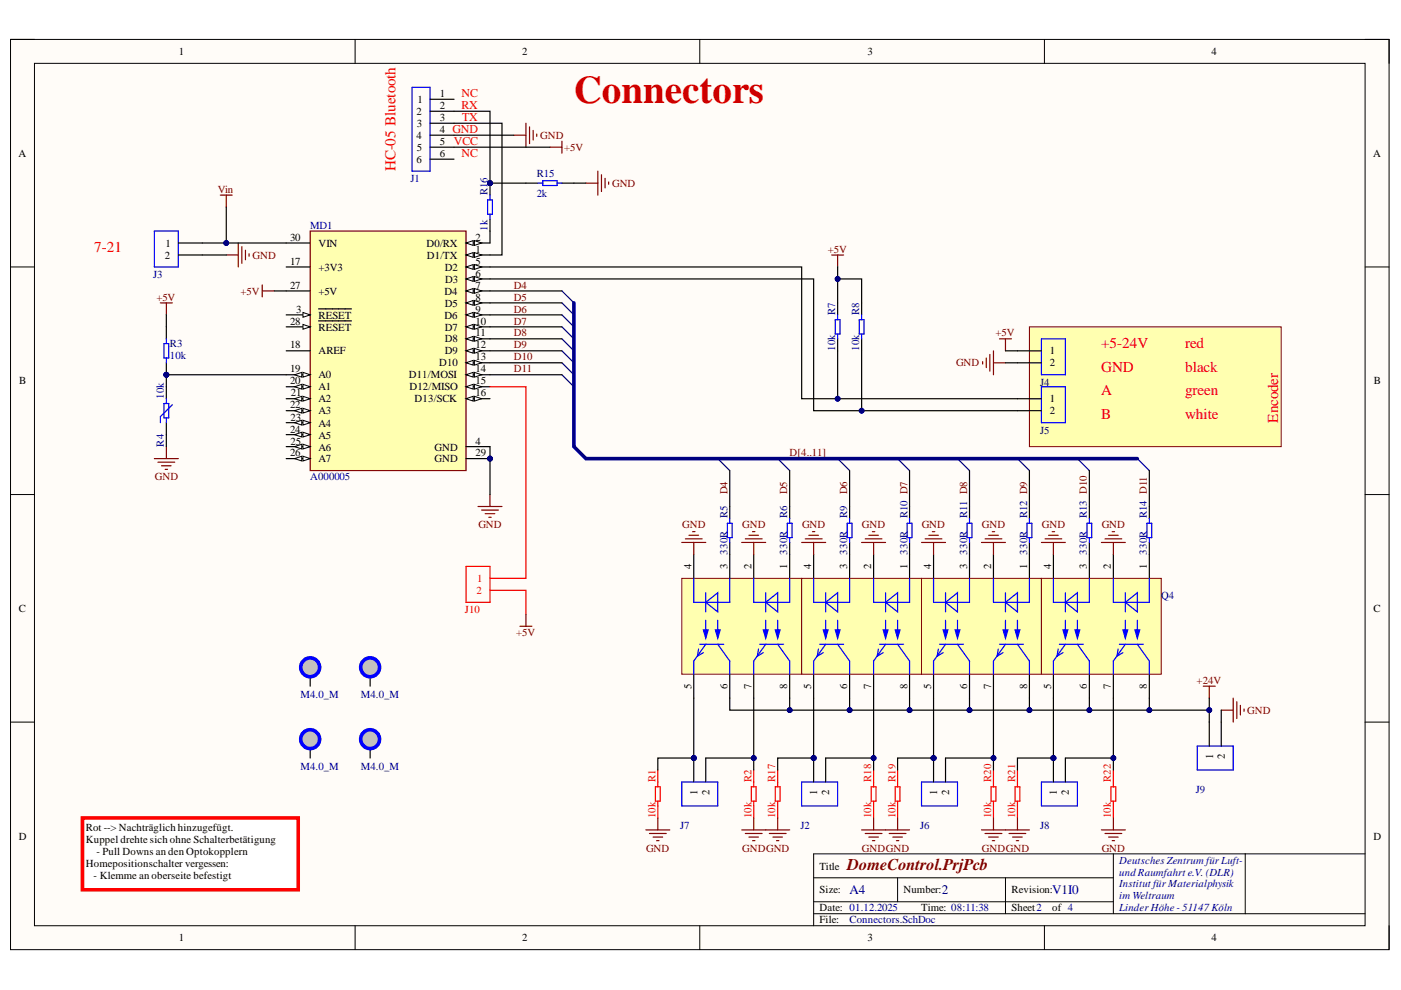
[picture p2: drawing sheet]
<svg xmlns="http://www.w3.org/2000/svg" width="297mm" height="210mm" viewBox="0 0 297 210" stroke-linecap="round" stroke-linejoin="round" font-family="sans-serif">
<defs><g id="words">
<text font-size="8.3" fill="#c00" x="121.7" y="21.8">Connectors</text>
<text font-size="3.5" fill="#800000" x="179.6" y="184.4">DomeControl.PrjPcb</text>
<g font-size="3.2" fill="#f00">
<text x="83.8" y="36.3" transform="rotate(-90 83.8 36.3)">HC-05 Bluetooth</text>
<text x="20" y="53.4">7-21</text>
<text x="233.5" y="73.7">+5-24V</text>
<text x="251.3" y="73.7">red</text>
<text x="233.5" y="78.8">GND</text>
<text x="233.5" y="83.9">A</text>
<text x="251.3" y="83.9">green</text>
<text x="251.3" y="78.8">black</text>
<text x="233.5" y="88.9">B</text>
<text x="251.3" y="88.9">white</text>
<text x="271" y="89.6" transform="rotate(-90 271 89.6)">Encoder</text>
</g>
<g font-size="2.8" fill="#000080">
<text x="180.1" y="189.6">A4</text>
<text x="199.7" y="189.6">2</text>
<text x="223.1" y="189.6">V1I0</text>
</g>
<g font-size="2.5" fill="#f00">
<text x="97.9" y="20.5">NC</text>
<text x="97.9" y="23.1">RX</text>
<text x="98" y="25.6">TX</text>
<text x="96.2" y="30.7">VCC</text>
<text x="97.9" y="33.2">NC</text>
</g>
<g font-size="2.3">
<text x="37.9" y="11.7">1</text>
<text x="110.7" y="11.7">2</text>
<text x="183.9" y="11.7">3</text>
<text x="256.8" y="11.7">4</text>
<text x="88.5" y="21.8">1</text>
<text x="93.2" y="20.5">1</text>
<text x="93.2" y="23.1">2</text>
<text x="88.3" y="24.3">2</text>
<text x="88.3" y="29.5">4</text>
<text x="88.4" y="26.9">3</text>
<text x="93.2" y="25.6">3</text>
<text x="93.2" y="28.1">4 GND</text>
<text x="3.9" y="33.3">A</text>
<text x="88.3" y="34.6">6</text>
<text x="88.4" y="32">5</text>
<text x="93.2" y="30.8">5</text>
<text x="93.2" y="33.3">6</text>
<text x="291.1" y="33.3">A</text>
<text x="35.1" y="52.3">1</text>
<text x="61.5" y="51.1">30</text>
<text x="67.5" y="52.3">VIN</text>
<text x="90.4" y="52.3">D0/RX</text>
<text x="100.8" y="51.1">2</text>
<text x="100.8" y="53.6">1</text>
<text x="34.9" y="54.9">2</text>
<text x="61.5" y="56.1">17</text>
<text x="67.5" y="57.4">+3V3</text>
<text x="90.5" y="54.9">D1/TX</text>
<text x="94.3" y="57.4">D2</text>
<text x="94.4" y="59.9">D3</text>
<text x="100.8" y="56.1">5</text>
<text x="100.8" y="58.7">6</text>
<text x="61.5" y="61.2">27</text>
<text x="67.5" y="62.5">+5V</text>
<text x="94.2" y="62.5">D4</text>
<text x="94.3" y="65">D5</text>
<text x="100.8" y="61.2">7</text>
<text x="100.8" y="63.7">8</text>
<text x="61.5" y="68.8">28</text>
<text x="62.8" y="66.3">3</text>
<text x="67.5" y="67.5">RESET</text>
<text x="67.5" y="70.1">RESET</text>
<text x="94.2" y="67.5">D6</text>
<text x="94.3" y="70.1">D7</text>
<text x="100.8" y="66.3">9</text>
<text x="100.8" y="68.8">10</text>
<text x="100.8" y="71.3">11</text>
<text x="61.5" y="73.9">18</text>
<text x="67.5" y="75.1">AREF</text>
<text x="93.1" y="77.7">D10</text>
<text x="94.3" y="72.6">D8</text>
<text x="94.3" y="75.1">D9</text>
<text x="100.8" y="73.9">12</text>
<text x="100.8" y="76.4">13</text>
<text x="222.6" y="75.1">1</text>
<text x="222.6" y="77.7">2</text>
<text x="4.1" y="81.5">B</text>
<text x="61.5" y="79">19</text>
<text x="61.5" y="81.5">20</text>
<text x="67.5" y="80.2">A0</text>
<text x="67.5" y="82.8">A1</text>
<text x="86.7" y="80.2">D11/MOSI</text>
<text x="86.8" y="82.8">D12/MISO</text>
<text x="100.8" y="79">14</text>
<text x="100.8" y="81.5">15</text>
<text x="291.3" y="81.5">B</text>
<text x="61.5" y="86.6">22</text>
<text x="61.6" y="89.2">23</text>
<text x="61.7" y="84">21</text>
<text x="67.5" y="85.3">A2</text>
<text x="67.5" y="87.8">A3</text>
<text x="87.9" y="85.3">D13/SCK</text>
<text x="100.8" y="84">16</text>
<text x="222.6" y="85.3">1</text>
<text x="222.6" y="87.8">2</text>
<text x="61.5" y="91.7">24</text>
<text x="61.6" y="94.3">25</text>
<text x="67.5" y="90.4">A4</text>
<text x="67.5" y="93">A5</text>
<text x="67.5" y="95.5">A6</text>
<text x="92.1" y="95.5">GND</text>
<text x="100.8" y="94.3">4</text>
<text x="61.5" y="96.8">26</text>
<text x="67.5" y="98.1">A7</text>
<text x="92.1" y="98.1">GND</text>
<text x="100.8" y="96.8">29</text>
<text x="146.6" y="120.6" transform="rotate(-90 146.6 120.6)">4</text>
<text x="154.2" y="120.6" transform="rotate(-90 154.2 120.6)">3</text>
<text x="159.3" y="120.6" transform="rotate(-90 159.3 120.6)">2</text>
<text x="166.9" y="120.6" transform="rotate(-90 166.9 120.6)">1</text>
<text x="172" y="120.6" transform="rotate(-90 172 120.6)">4</text>
<text x="179.6" y="120.6" transform="rotate(-90 179.6 120.6)">3</text>
<text x="184.7" y="120.6" transform="rotate(-90 184.7 120.6)">2</text>
<text x="192.4" y="120.6" transform="rotate(-90 192.4 120.6)">1</text>
<text x="197.5" y="120.6" transform="rotate(-90 197.5 120.6)">4</text>
<text x="205.1" y="120.6" transform="rotate(-90 205.1 120.6)">3</text>
<text x="210.1" y="120.6" transform="rotate(-90 210.1 120.6)">2</text>
<text x="217.8" y="120.6" transform="rotate(-90 217.8 120.6)">1</text>
<text x="222.8" y="120.6" transform="rotate(-90 222.8 120.6)">4</text>
<text x="230.4" y="120.6" transform="rotate(-90 230.4 120.6)">3</text>
<text x="235.5" y="120.6" transform="rotate(-90 235.5 120.6)">2</text>
<text x="243.1" y="120.6" transform="rotate(-90 243.1 120.6)">1</text>
<text x="4" y="129.8">C</text>
<text x="291.2" y="129.8">C</text>
<text x="146.6" y="146" transform="rotate(-90 146.6 146)">5</text>
<text x="154.2" y="146.1" transform="rotate(-90 154.2 146.1)">6</text>
<text x="159.3" y="146" transform="rotate(-90 159.3 146)">7</text>
<text x="166.9" y="146" transform="rotate(-90 166.9 146)">8</text>
<text x="172" y="146" transform="rotate(-90 172 146)">5</text>
<text x="179.6" y="146.1" transform="rotate(-90 179.6 146.1)">6</text>
<text x="184.7" y="146" transform="rotate(-90 184.7 146)">7</text>
<text x="192.4" y="146" transform="rotate(-90 192.4 146)">8</text>
<text x="197.5" y="146" transform="rotate(-90 197.5 146)">5</text>
<text x="205.1" y="146.1" transform="rotate(-90 205.1 146.1)">6</text>
<text x="210.1" y="146" transform="rotate(-90 210.1 146)">7</text>
<text x="217.8" y="146" transform="rotate(-90 217.8 146)">8</text>
<text x="222.8" y="146" transform="rotate(-90 222.8 146)">5</text>
<text x="230.4" y="146.1" transform="rotate(-90 230.4 146.1)">6</text>
<text x="235.5" y="146" transform="rotate(-90 235.5 146)">7</text>
<text x="243.1" y="146" transform="rotate(-90 243.1 146)">8</text>
<text x="257.2" y="160.9" transform="rotate(-90 257.2 160.9)">1</text>
<text x="259.7" y="161" transform="rotate(-90 259.7 161)">2</text>
<text x="147.9" y="168.5" transform="rotate(-90 147.9 168.5)">1</text>
<text x="150.4" y="168.6" transform="rotate(-90 150.4 168.6)">2</text>
<text x="173.3" y="168.5" transform="rotate(-90 173.3 168.5)">1</text>
<text x="175.8" y="168.6" transform="rotate(-90 175.8 168.6)">2</text>
<text x="198.7" y="168.5" transform="rotate(-90 198.7 168.5)">1</text>
<text x="201.3" y="168.6" transform="rotate(-90 201.3 168.6)">2</text>
<text x="224.1" y="168.5" transform="rotate(-90 224.1 168.5)">1</text>
<text x="226.6" y="168.6" transform="rotate(-90 226.6 168.6)">2</text>
<text x="4" y="178">D</text>
<text x="18.2" y="176.2">Rot --&gt; Nachträglich hinzugefügt.</text>
<text x="18.2" y="178.8">Kuppel drehte sich ohne Schalterbetätigung</text>
<text x="291.2" y="178">D</text>
<text x="18.2" y="183.9">Homepositionschalter vergessen:</text>
<text x="20.4" y="181.3">- Pull Downs an den Optokopplern</text>
<text x="173.8" y="184.4">Title</text>
<text x="19.9" y="186.4">- Klemme an oberseite befestigt</text>
<text x="173.8" y="189.4">Size:</text>
<text x="191.5" y="189.4">Number:</text>
<text x="214.5" y="189.4">Revision:</text>
<text x="173.8" y="193.2">Date: 01.12.2025</text>
<text x="173.8" y="195.8">File:</text>
<text x="195.3" y="193.2">Time: 08:11:38</text>
<text x="214.5" y="193.2">Sheet2</text>
<text x="223.1" y="193.2">of 4</text>
<text x="37.9" y="199.6">1</text>
<text x="110.7" y="199.6">2</text>
<text x="183.9" y="199.6">3</text>
<text x="256.8" y="199.6">4</text>
</g>
<g font-size="2.3" fill="#800000">
<text x="114.5" y="29.5">GND</text>
<text x="119.6" y="32">+5V</text>
<text x="46.2" y="40.9">Vin</text>
<text x="129.8" y="39.6">GND</text>
<text x="175.5" y="53.6">+5V</text>
<text x="53.6" y="54.9">GND</text>
<text x="33.2" y="63.7">+5V</text>
<text x="51" y="62.5">+5V</text>
<text x="109" y="61.2">D4</text>
<text x="109" y="63.7">D5</text>
<text x="109" y="66.3">D6</text>
<text x="109" y="68.8">D7</text>
<text x="109" y="71.3">D8</text>
<text x="211.1" y="71.3">+5V</text>
<text x="109" y="73.9">D9</text>
<text x="109" y="76.4">D10</text>
<text x="202.7" y="77.7">GND</text>
<text x="109" y="79">D11</text>
<text x="32.8" y="101.9">GND</text>
<text x="167.4" y="96.8">D[4..11]</text>
<text x="154.2" y="104.8" transform="rotate(-90 154.2 104.8)">D4</text>
<text x="166.9" y="104.8" transform="rotate(-90 166.9 104.8)">D5</text>
<text x="179.6" y="104.8" transform="rotate(-90 179.6 104.8)">D6</text>
<text x="101.4" y="112">GND</text>
<text x="144.7" y="112">GND</text>
<text x="157.4" y="112">GND</text>
<text x="170" y="112">GND</text>
<text x="182.7" y="112">GND</text>
<text x="195.4" y="112">GND</text>
<text x="208.2" y="112">GND</text>
<text x="220.9" y="112">GND</text>
<text x="233.6" y="112">GND</text>
<text x="109.5" y="134.8">+5V</text>
<text x="253.7" y="145">+24V</text>
<text x="264.5" y="151.4">GND</text>
<text x="137" y="180.6">GND</text>
<text x="157.4" y="180.6">GNDGND</text>
<text x="182.7" y="180.6">GNDGND</text>
<text x="208.2" y="180.6">GNDGND</text>
<text x="233.6" y="180.6">GND</text>
</g>
<g font-size="2.3" fill="#000080">
<text x="87.1" y="38.6">J1</text>
<text x="103.4" y="41.3" transform="rotate(-90 103.4 41.3)">R16</text>
<text x="113.8" y="37.6">R15</text>
<text x="113.8" y="41.7">2k</text>
<text x="65.7" y="48.5">MD1</text>
<text x="103.4" y="48.9" transform="rotate(-90 103.4 48.9)">1k</text>
<text x="32.5" y="58.9">J3</text>
<text x="177.1" y="66.8" transform="rotate(-90 177.1 66.8)">R7</text>
<text x="182.1" y="66.8" transform="rotate(-90 182.1 66.8)">R8</text>
<text x="36" y="73.6">R3</text>
<text x="36" y="76.2">10k</text>
<text x="177.1" y="74.4" transform="rotate(-90 177.1 74.4)">10k</text>
<text x="182.1" y="74.4" transform="rotate(-90 182.1 74.4)">10k</text>
<text x="220.6" y="81.7">J4</text>
<text x="34.8" y="84.5" transform="rotate(-90 34.8 84.5)">10k</text>
<text x="34.8" y="94.7" transform="rotate(-90 34.8 94.7)">R4</text>
<text x="220.6" y="92">J5</text>
<text x="65.7" y="101.9">A000005</text>
<text x="154.2" y="109.9" transform="rotate(-90 154.2 109.9)">R5</text>
<text x="166.9" y="109.9" transform="rotate(-90 166.9 109.9)">R6</text>
<text x="179.6" y="109.9" transform="rotate(-90 179.6 109.9)">R9</text>
<text x="192.4" y="109.9" transform="rotate(-90 192.4 109.9)">R10 D7</text>
<text x="205.1" y="109.9" transform="rotate(-90 205.1 109.9)">R11 D8</text>
<text x="217.8" y="109.9" transform="rotate(-90 217.8 109.9)">R12 D9</text>
<text x="230.4" y="109.9" transform="rotate(-90 230.4 109.9)">R13 D10</text>
<text x="243.1" y="109.9" transform="rotate(-90 243.1 109.9)">R14 D11</text>
<text x="154.2" y="117.6" transform="rotate(-90 154.2 117.6)">330R</text>
<text x="166.9" y="117.6" transform="rotate(-90 166.9 117.6)">330R</text>
<text x="179.6" y="117.6" transform="rotate(-90 179.6 117.6)">330R</text>
<text x="192.4" y="117.6" transform="rotate(-90 192.4 117.6)">330R</text>
<text x="205.1" y="117.6" transform="rotate(-90 205.1 117.6)">330R</text>
<text x="217.8" y="117.6" transform="rotate(-90 217.8 117.6)">330R</text>
<text x="230.4" y="117.6" transform="rotate(-90 230.4 117.6)">330R</text>
<text x="243.1" y="117.6" transform="rotate(-90 243.1 117.6)">330R</text>
<text x="170" y="127">Q1</text>
<text x="195.3" y="127">Q2</text>
<text x="220.8" y="127">Q3</text>
<text x="246.2" y="127">Q4</text>
<text x="63.7" y="148">M4.0_M</text>
<text x="76.5" y="148">M4.0_M</text>
<text x="63.7" y="163.3">M4.0_M</text>
<text x="76.5" y="163.3">M4.0_M</text>
<text x="253.5" y="168.1">J9</text>
<text x="144.2" y="175.7">J7</text>
<text x="169.7" y="175.7">J2</text>
<text x="195.1" y="175.7">J6</text>
<text x="220.6" y="175.7">J8</text>
<text x="237.3" y="183.1">Deutsches Zentrum für Luft-</text>
<text x="237.3" y="185.6">und Raumfahrt e.V. (DLR)</text>
<text x="237.3" y="188.2">Institut für Materialphysik</text>
<text x="237.3" y="190.7">im Weltraum</text>
<text x="180.1" y="195.8">Connectors.SchDoc</text>
<text x="237.3" y="193.2">Linder Höhe - 51147Köln</text>
</g>
<g font-size="2.3" fill="#f00">
<text x="101" y="125.9">2</text>
<text x="101.2" y="123.4">1</text>
<text x="98.6" y="130">J10</text>
<text x="139" y="165.8" transform="rotate(-90 139 165.8)">R1</text>
<text x="159.3" y="165.8" transform="rotate(-90 159.3 165.8)">R2</text>
<text x="164.4" y="165.8" transform="rotate(-90 164.4 165.8)">R17</text>
<text x="184.7" y="165.8" transform="rotate(-90 184.7 165.8)">R18</text>
<text x="189.8" y="165.8" transform="rotate(-90 189.8 165.8)">R19</text>
<text x="210.1" y="165.8" transform="rotate(-90 210.1 165.8)">R20</text>
<text x="215.2" y="165.8" transform="rotate(-90 215.2 165.8)">R21</text>
<text x="235.5" y="165.8" transform="rotate(-90 235.5 165.8)">R22</text>
<text x="139" y="173.5" transform="rotate(-90 139 173.5)">10k</text>
<text x="159.3" y="173.5" transform="rotate(-90 159.3 173.5)">10k</text>
<text x="164.4" y="173.5" transform="rotate(-90 164.4 173.5)">10k</text>
<text x="184.7" y="173.5" transform="rotate(-90 184.7 173.5)">10k</text>
<text x="189.8" y="173.5" transform="rotate(-90 189.8 173.5)">10k</text>
<text x="210.1" y="173.5" transform="rotate(-90 210.1 173.5)">10k</text>
<text x="215.2" y="173.5" transform="rotate(-90 215.2 173.5)">10k</text>
<text x="235.5" y="173.5" transform="rotate(-90 235.5 173.5)">10k</text>
</g>
</g></defs>
<path d="M2.2 8.4h292.3v192.9h-292.3z" fill-rule="evenodd" fill="#fffcf8"/>
<path d="M2.2 8.4h292.3v192.9h-292.3z" fill="none" stroke="#000" stroke-width=".21"/>
<path d="M7.3 13.4h282.1v182.9h-282.1z" fill-rule="evenodd" fill="#fffcf8"/>
<g fill="none" stroke="#000" stroke-width=".21">
<path d="M2.2 8.4h5.1M7.3 13.4h282.1v182.9h-282.1zM75.3 8.4v5M148.4 8.4v5M221.4 8.4v5M289.4 8.4h5.1v5M2.2 56.6h5.1M289.4 56.6h5.1M2.2 104.9h5.1M289.4 104.9h5.1M2.2 153.1h5.1M289.4 153.1h5.1"/>
<path d="M75.3 196.3v5M148.4 196.3v5M172.5 186.1h63.6M172.5 193.7h116.9M172.5 191.2h63.6M190.3 186.1v5.1M213.2 186.1v7.6M221.4 196.3v5M236.1 181v12.7M264 181v12.7M289.4 181h-116.9v15.3M294.5 196.3v5"/>
</g>
<path d="M218.3 69.3h53.3v25.4h-53.3z" fill-rule="evenodd" fill="#ffffb0"/>
<path d="M218.3 69.3h53.3v25.4h-53.3z" fill="none" stroke="#800000" stroke-width=".21"/>
<circle cx="147.1" cy="160.7" r=".51" fill="#000080"/>
<circle cx="147.1" cy="160.7" r=".51" fill="none" stroke="#000080" stroke-width=".21"/>
<path d="M144.6 165.8h7.6v5.1h-7.6z" fill="none" stroke="#00f" stroke-width=".25"/>
<path d="M147.1 160.7v5.1" fill="none" stroke="#000" stroke-width=".25"/>
<circle cx="147.1" cy="160.7" r=".51" fill="#000080"/>
<circle cx="147.1" cy="160.7" r=".51" fill="none" stroke="#000080" stroke-width=".21"/>
<path d="M35.3 82v2.5M35.3 89.6v2.6M149.6 160.7v5.1" fill="none" stroke="#000" stroke-width=".25"/>
<path d="M48 54.1h2.5M50.5 51.5v5.1M51.3 52.3v3.5M52 53v2.1M52.8 53.8v.5M34 64.2h2.5M35.3 64.2v2.6M32.7 97.2h5.1M33.5 98h3.5M34.2 98.8h2.1M35 99.5h.5M35.3 94.7v2.5" fill="none" stroke="#800000" stroke-width=".25"/>
<path d="M34.8 85.6h1v3h-1zM35.3 84.5v1.1M35.3 88.6v1M36.5 85.8l-2.5 2.5v1.3" fill="none" stroke="#00f" stroke-width=".25"/>
<circle cx="35.3" cy="79.5" r=".51" fill="#000080"/>
<circle cx="35.3" cy="79.5" r=".51" fill="none" stroke="#000080" stroke-width=".21"/>
<path d="M35.3 69.3v2.5M35.3 76.9v2.6" fill="none" stroke="#000" stroke-width=".25"/>
<circle cx="35.3" cy="79.5" r=".51" fill="#000080"/>
<circle cx="35.3" cy="79.5" r=".51" fill="none" stroke="#000080" stroke-width=".21"/>
<path d="M34.8 72.9h1v3h-1zM35.3 71.8v1.1M35.3 75.9v1M177.1 67.8h1v3h-1zM177.6 66.8v1M177.6 70.8v1M182.2 67.8h1v3h-1zM182.7 66.8v1M182.7 70.8v1M220.8 71.8h5.1v7.7h-5.1zM220.8 82h5.1v7.6h-5.1z" fill="none" stroke="#00f" stroke-width=".25"/>
<path d="M177.6 64.2v2.6M177.6 71.8v2.6M182.7 64.2v2.6M182.7 71.8v2.6M215.7 74.4h5.1M215.7 76.9h5.1M215.7 84.5h5.1M215.7 87.1h5.1" fill="none" stroke="#000" stroke-width=".25"/>
<path d="M208.3 76.7v.5M209.1 75.9v2M209.9 75.1v3.6M210.6 74.4v5.1M210.6 76.9h2.6M211.9 71.8h2.5M213.2 71.8v2.6" fill="none" stroke="#800000" stroke-width=".25"/>
<circle cx="103.9" cy="97.2" r=".51" fill="#000080"/>
<circle cx="103.9" cy="97.2" r=".51" fill="none" stroke="#000080" stroke-width=".21"/>
<path d="M65.8 49h33v50.8h-33z" fill-rule="evenodd" fill="#ffffb0"/>
<path d="M65.8 49h33v50.8h-33z" fill="none" stroke="#800000" stroke-width=".25"/>
<path d="M60.7 56.6h5.1M60.7 51.5h5.1M98.8 51.5h5.1" fill="none" stroke="#000" stroke-width=".25"/>
<path d="M98.8 51.5l1.5-.5v1z" fill="#f8fcff"/>
<path d="M98.8 51.5l1.5-.5v1z" fill="none" stroke="#000" stroke-width=".21"/>
<path d="M100.6 51l1.5 .5-1.5 .5z" fill="#f8fcff"/>
<path d="M100.6 51l1.5 .5-1.5 .5z" fill="none" stroke="#000" stroke-width=".21"/>
<path d="M98.8 54.1h5.1" fill="none" stroke="#000" stroke-width=".25"/>
<path d="M98.8 54.1l1.5-.5v1z" fill="#f8fcff"/>
<path d="M98.8 54.1l1.5-.5v1z" fill="none" stroke="#000" stroke-width=".21"/>
<path d="M100.6 53.6l1.5 .5-1.5 .5z" fill="#f8fcff"/>
<path d="M100.6 53.6l1.5 .5-1.5 .5z" fill="none" stroke="#000" stroke-width=".21"/>
<path d="M98.8 56.6h5.1" fill="none" stroke="#000" stroke-width=".25"/>
<path d="M98.8 56.6l1.5-.5v1z" fill="#f8fcff"/>
<path d="M98.8 56.6l1.5-.5v1z" fill="none" stroke="#000" stroke-width=".21"/>
<path d="M100.6 56.1l1.5 .5-1.5 .5z" fill="#f8fcff"/>
<path d="M100.6 56.1l1.5 .5-1.5 .5z" fill="none" stroke="#000" stroke-width=".21"/>
<path d="M98.8 59.1h5.1" fill="none" stroke="#000" stroke-width=".25"/>
<path d="M98.8 59.1l1.5-.5v1.1z" fill="#f8fcff"/>
<path d="M98.8 59.1l1.5-.5v1.1z" fill="none" stroke="#000" stroke-width=".21"/>
<path d="M100.6 58.6l1.5 .5-1.5 .6z" fill="#f8fcff"/>
<path d="M100.6 58.6l1.5 .5-1.5 .6z" fill="none" stroke="#000" stroke-width=".21"/>
<path d="M98.8 61.7h5.1" fill="none" stroke="#000" stroke-width=".25"/>
<path d="M98.8 61.7l1.5-.5v1z" fill="#f8fcff"/>
<path d="M98.8 61.7l1.5-.5v1z" fill="none" stroke="#000" stroke-width=".21"/>
<path d="M100.6 61.2l1.5 .5-1.5 .5z" fill="#f8fcff"/>
<path d="M100.6 61.2l1.5 .5-1.5 .5z" fill="none" stroke="#000" stroke-width=".21"/>
<path d="M98.8 64.2h5.1" fill="none" stroke="#000" stroke-width=".25"/>
<path d="M98.8 64.2l1.5-.5v1z" fill="#f8fcff"/>
<path d="M98.8 64.2l1.5-.5v1z" fill="none" stroke="#000" stroke-width=".21"/>
<path d="M100.6 63.7l1.5 .5-1.5 .5z" fill="#f8fcff"/>
<path d="M100.6 63.7l1.5 .5-1.5 .5z" fill="none" stroke="#000" stroke-width=".21"/>
<path d="M98.8 66.8h5.1" fill="none" stroke="#000" stroke-width=".25"/>
<path d="M98.8 66.8l1.5-.5v1z" fill="#f8fcff"/>
<path d="M98.8 66.8l1.5-.5v1z" fill="none" stroke="#000" stroke-width=".21"/>
<path d="M100.6 66.3l1.5 .5-1.5 .5z" fill="#f8fcff"/>
<path d="M100.6 66.3l1.5 .5-1.5 .5z" fill="none" stroke="#000" stroke-width=".21"/>
<path d="M98.8 69.3h5.1" fill="none" stroke="#000" stroke-width=".25"/>
<path d="M98.8 69.3l1.5-.5v1z" fill="#f8fcff"/>
<path d="M98.8 69.3l1.5-.5v1z" fill="none" stroke="#000" stroke-width=".21"/>
<path d="M100.6 68.8l1.5 .5-1.5 .5z" fill="#f8fcff"/>
<path d="M100.6 68.8l1.5 .5-1.5 .5z" fill="none" stroke="#000" stroke-width=".21"/>
<path d="M98.8 71.8h5.1" fill="none" stroke="#000" stroke-width=".25"/>
<path d="M98.8 71.8l1.5-.5v1z" fill="#f8fcff"/>
<path d="M98.8 71.8l1.5-.5v1z" fill="none" stroke="#000" stroke-width=".21"/>
<path d="M100.6 71.3l1.5 .5-1.5 .5z" fill="#f8fcff"/>
<path d="M100.6 71.3l1.5 .5-1.5 .5z" fill="none" stroke="#000" stroke-width=".21"/>
<path d="M98.8 74.4h5.1" fill="none" stroke="#000" stroke-width=".25"/>
<path d="M98.8 74.4l1.5-.5v1z" fill="#f8fcff"/>
<path d="M98.8 74.4l1.5-.5v1z" fill="none" stroke="#000" stroke-width=".21"/>
<path d="M100.6 73.9l1.5 .5-1.5 .5z" fill="#f8fcff"/>
<path d="M100.6 73.9l1.5 .5-1.5 .5z" fill="none" stroke="#000" stroke-width=".21"/>
<path d="M98.8 76.9h5.1" fill="none" stroke="#000" stroke-width=".25"/>
<path d="M98.8 76.9l1.5-.5v1z" fill="#f8fcff"/>
<path d="M98.8 76.9l1.5-.5v1z" fill="none" stroke="#000" stroke-width=".21"/>
<path d="M100.6 76.4l1.5 .5-1.5 .5z" fill="#f8fcff"/>
<path d="M100.6 76.4l1.5 .5-1.5 .5z" fill="none" stroke="#000" stroke-width=".21"/>
<path d="M98.8 79.5h5.1" fill="none" stroke="#000" stroke-width=".25"/>
<path d="M98.8 79.5l1.5-.5v1z" fill="#f8fcff"/>
<path d="M98.8 79.5l1.5-.5v1z" fill="none" stroke="#000" stroke-width=".21"/>
<path d="M100.6 79l1.5 .5-1.5 .5z" fill="#f8fcff"/>
<path d="M100.6 79l1.5 .5-1.5 .5z" fill="none" stroke="#000" stroke-width=".21"/>
<path d="M98.8 82h5.1" fill="none" stroke="#000" stroke-width=".25"/>
<path d="M98.8 82l1.5-.5v1z" fill="#f8fcff"/>
<path d="M98.8 82l1.5-.5v1z" fill="none" stroke="#000" stroke-width=".21"/>
<path d="M100.6 81.5l1.5 .5-1.5 .5z" fill="#f8fcff"/>
<path d="M100.6 81.5l1.5 .5-1.5 .5z" fill="none" stroke="#000" stroke-width=".21"/>
<path d="M98.8 84.5h5.1" fill="none" stroke="#000" stroke-width=".25"/>
<path d="M98.8 84.5l1.5-.5v1z" fill="#f8fcff"/>
<path d="M98.8 84.5l1.5-.5v1z" fill="none" stroke="#000" stroke-width=".21"/>
<path d="M100.6 84l1.5 .5-1.5 .5z" fill="#f8fcff"/>
<path d="M100.6 84l1.5 .5-1.5 .5z" fill="none" stroke="#000" stroke-width=".21"/>
<path d="M98.8 94.7h5.1M98.8 97.2h5.1" fill="none" stroke="#000" stroke-width=".25"/>
<circle cx="103.9" cy="97.2" r=".51" fill="#000080"/>
<circle cx="103.9" cy="97.2" r=".51" fill="none" stroke="#000080" stroke-width=".21"/>
<path d="M60.7 61.7h5.1M60.7 66.8h5.1" fill="none" stroke="#000" stroke-width=".25"/>
<path d="M64.2 66.3l1.6 .5-1.6 .5z" fill="#f8fcff"/>
<path d="M64.2 66.3l1.6 .5-1.6 .5z" fill="none" stroke="#000" stroke-width=".21"/>
<path d="M60.7 69.3h5.1M67.5 65.5h7" fill="none" stroke="#000" stroke-width=".25"/>
<path d="M64.2 68.8l1.6 .5-1.6 .5z" fill="#f8fcff"/>
<path d="M64.2 68.8l1.6 .5-1.6 .5z" fill="none" stroke="#000" stroke-width=".21"/>
<path d="M60.7 74.4h5.1M60.7 79.5h5.1M67.5 68h7" fill="none" stroke="#000" stroke-width=".25"/>
<path d="M64.2 79l1.6 .5-1.6 .5z" fill="#f8fcff"/>
<path d="M64.2 79l1.6 .5-1.6 .5z" fill="none" stroke="#000" stroke-width=".21"/>
<path d="M62.5 79.5l1.5-.5v1z" fill="#f8fcff"/>
<path d="M62.5 79.5l1.5-.5v1z" fill="none" stroke="#000" stroke-width=".21"/>
<path d="M60.7 82h5.1" fill="none" stroke="#000" stroke-width=".25"/>
<path d="M64.2 81.5l1.6 .5-1.6 .5z" fill="#f8fcff"/>
<path d="M64.2 81.5l1.6 .5-1.6 .5z" fill="none" stroke="#000" stroke-width=".21"/>
<path d="M62.5 82l1.5-.5v1z" fill="#f8fcff"/>
<path d="M62.5 82l1.5-.5v1z" fill="none" stroke="#000" stroke-width=".21"/>
<path d="M60.7 84.5h5.1" fill="none" stroke="#000" stroke-width=".25"/>
<path d="M64.2 84l1.6 .5-1.6 .5z" fill="#f8fcff"/>
<path d="M64.2 84l1.6 .5-1.6 .5z" fill="none" stroke="#000" stroke-width=".21"/>
<path d="M62.5 84.5l1.5-.5v1z" fill="#f8fcff"/>
<path d="M62.5 84.5l1.5-.5v1z" fill="none" stroke="#000" stroke-width=".21"/>
<path d="M60.7 87.1h5.1" fill="none" stroke="#000" stroke-width=".25"/>
<path d="M64.2 86.6l1.6 .5-1.6 .5z" fill="#f8fcff"/>
<path d="M64.2 86.6l1.6 .5-1.6 .5z" fill="none" stroke="#000" stroke-width=".21"/>
<path d="M62.5 87.1l1.5-.5v1z" fill="#f8fcff"/>
<path d="M62.5 87.1l1.5-.5v1z" fill="none" stroke="#000" stroke-width=".21"/>
<path d="M60.7 89.6h5.1" fill="none" stroke="#000" stroke-width=".25"/>
<path d="M64.2 89.1l1.6 .5-1.6 .5z" fill="#f8fcff"/>
<path d="M64.2 89.1l1.6 .5-1.6 .5z" fill="none" stroke="#000" stroke-width=".21"/>
<path d="M62.5 89.6l1.5-.5v1z" fill="#f8fcff"/>
<path d="M62.5 89.6l1.5-.5v1z" fill="none" stroke="#000" stroke-width=".21"/>
<path d="M60.7 92.2h5.1" fill="none" stroke="#000" stroke-width=".25"/>
<path d="M64.2 91.6l1.6 .6-1.6 .5z" fill="#f8fcff"/>
<path d="M64.2 91.6l1.6 .6-1.6 .5z" fill="none" stroke="#000" stroke-width=".21"/>
<path d="M62.5 92.2l1.5-.6v1.1z" fill="#f8fcff"/>
<path d="M62.5 92.2l1.5-.6v1.1z" fill="none" stroke="#000" stroke-width=".21"/>
<path d="M60.7 94.7h5.1" fill="none" stroke="#000" stroke-width=".25"/>
<path d="M64.2 94.2l1.6 .5-1.6 .5z" fill="#f8fcff"/>
<path d="M64.2 94.2l1.6 .5-1.6 .5z" fill="none" stroke="#000" stroke-width=".21"/>
<path d="M62.5 94.7l1.5-.5v1z" fill="#f8fcff"/>
<path d="M62.5 94.7l1.5-.5v1z" fill="none" stroke="#000" stroke-width=".21"/>
<path d="M60.7 97.2h5.1" fill="none" stroke="#000" stroke-width=".25"/>
<path d="M64.2 96.7l1.6 .5-1.6 .5z" fill="#f8fcff"/>
<path d="M64.2 96.7l1.6 .5-1.6 .5z" fill="none" stroke="#000" stroke-width=".21"/>
<path d="M62.5 97.2l1.5-.5v1z" fill="#f8fcff"/>
<path d="M62.5 97.2l1.5-.5v1z" fill="none" stroke="#000" stroke-width=".21"/>
<path d="M87.4 18.5h3.8v17.8h-3.8z" fill="none" stroke="#00f" stroke-width=".25"/>
<g fill="none" stroke="#000" stroke-width=".25">
<path d="M91.2 21h5.1M91.2 23.6h5.1M91.2 26.1h5.1M91.2 28.7h5.1M91.2 31.2h5.1M91.2 33.7h5.1M147.1 117.5v5.1M154.7 117.5v5.1M159.8 117.5v5.1M167.4 117.5v5.1M147.1 142.9v5.1M154.7 142.9v5.1"/>
<path d="M159.8 142.9v5.1M167.4 142.9v5.1"/>
</g>
<path d="M144.6 122.6h25.4v20.3h-25.4z" fill-rule="evenodd" fill="#ffffb0"/>
<path d="M144.6 122.6h25.4v20.3h-25.4z" fill="none" stroke="#800000" stroke-width=".21"/>
<path d="M162.3 127.7l2.6-2v4zM162.3 125.7v4" fill="none" stroke="#00f" stroke-width=".25"/>
<path d="M164.4 133.5h1l-.5 1.8z" fill="#00f"/>
<path d="M164.4 133.5h1l-.5 1.8zM164.9 131.5v2.6" fill="none" stroke="#00f" stroke-width=".25"/>
<path d="M161.8 133.5h1.1l-.6 1.8z" fill="#00f"/>
<path d="M149.6 127.7l2.6-2v4zM149.6 125.7v4M159.8 122.6v5.1h7.6v-5.1M160.8 137.6l-.2 1.5 1.2-.7M161.1 136.6h5.1M161.8 133.5h1.1l-.6 1.8zM162.3 131.5v2.6M162.3 136.6l-2.5 3.6v2.7M164.9 136.6l2.5 3.6v2.7" fill="none" stroke="#00f" stroke-width=".25"/>
<path d="M151.7 133.5h1l-.5 1.8z" fill="#00f"/>
<path d="M151.7 133.5h1l-.5 1.8zM152.2 131.5v2.6" fill="none" stroke="#00f" stroke-width=".25"/>
<path d="M149.1 133.5h1l-.5 1.8z" fill="#00f"/>
<g fill="none" stroke="#00f" stroke-width=".25">
<path d="M154.2 110.9h1v3.1h-1zM154.7 109.9v1M154.7 114v1M166.9 110.9h1v3.1h-1zM167.4 109.9v1M167.4 114v1M147.1 122.6v5.1h7.6v-5.1M148.1 137.6l-.2 1.5 1.2-.7M148.4 136.6h5M149.1 133.5h1l-.5 1.8zM149.6 131.5v2.6M149.6 136.6l-2.5 3.6v2.7"/>
<path d="M152.2 136.6l2.5 3.6v2.7"/>
</g>
<path d="M154.7 107.4v2.5M154.7 115v2.5M167.4 107.4v2.5M167.4 115v2.5" fill="none" stroke="#000" stroke-width=".25"/>
<path d="M144.6 115h5M145.3 114.2h3.6M146.1 113.5h2M146.8 112.7h.6M147.1 115v2.5M157.3 115h5M158 114.2h3.6M158.8 113.5h2M159.5 112.7h.6M159.8 115v2.5" fill="none" stroke="#800000" stroke-width=".25"/>
<circle cx="172.5" cy="160.7" r=".51" fill="#000080"/>
<circle cx="172.5" cy="160.7" r=".51" fill="none" stroke="#000080" stroke-width=".21"/>
<path d="M170 165.8h7.6v5.1h-7.6z" fill="none" stroke="#00f" stroke-width=".25"/>
<path d="M172.5 160.7v5.1" fill="none" stroke="#000" stroke-width=".25"/>
<circle cx="172.5" cy="160.7" r=".51" fill="#000080"/>
<circle cx="172.5" cy="160.7" r=".51" fill="none" stroke="#000080" stroke-width=".21"/>
<path d="M172.5 117.5v5.1M180.1 117.5v5.1M185.2 117.5v5.1M192.8 117.5v5.1M172.5 142.9v5.1M180.1 143v5M185.2 143v5M192.8 143v5M175.1 160.7v5.1" fill="none" stroke="#000" stroke-width=".25"/>
<path d="M170 122.6h25.4v20.4h-25.4z" fill-rule="evenodd" fill="#ffffb0"/>
<path d="M170 122.6h25.4v20.4h-25.4z" fill="none" stroke="#800000" stroke-width=".21"/>
<path d="M187.8 127.7l2.5-2v4zM187.8 125.7v4" fill="none" stroke="#00f" stroke-width=".25"/>
<path d="M189.8 133.5h1l-.5 1.8z" fill="#00f"/>
<path d="M189.8 133.5h1l-.5 1.8zM190.3 131.5v2.6" fill="none" stroke="#00f" stroke-width=".25"/>
<path d="M187.3 133.5h1l-.5 1.8z" fill="#00f"/>
<path d="M175.1 127.7l2.5-2v4zM175.1 125.7v4M185.2 122.6v5.1h7.6v-5.1M186.2 137.6l-.2 1.5 1.3-.7M186.5 136.6h5.1M187.3 133.5h1l-.5 1.8zM187.8 131.5v2.6M187.8 136.6l-2.6 3.6v2.8M190.3 136.6l2.5 3.6v2.8" fill="none" stroke="#00f" stroke-width=".25"/>
<path d="M177.1 133.5h1l-.5 1.8z" fill="#00f"/>
<path d="M177.1 133.5h1l-.5 1.8zM177.6 131.5v2.6" fill="none" stroke="#00f" stroke-width=".25"/>
<path d="M174.5 133.5h1.1l-.5 1.8z" fill="#00f"/>
<g fill="none" stroke="#00f" stroke-width=".25">
<path d="M179.6 110.9h1v3.1h-1zM180.1 109.9v1M180.1 114v1M192.3 110.9h1.1v3.1h-1.1zM192.8 109.9v1M192.8 114v1M172.5 122.6v5.1h7.6v-5.1M173.5 137.6l-.2 1.5 1.2-.7M173.8 136.6h5.1M174.5 133.5h1.1l-.5 1.8zM175.1 131.5v2.6M175.1 136.6l-2.6 3.6v2.7"/>
<path d="M177.6 136.6l2.5 3.6v2.8"/>
</g>
<path d="M180.1 107.4v2.5M180.1 115v2.5M192.8 107.4v2.5M192.8 115v2.5" fill="none" stroke="#000" stroke-width=".25"/>
<path d="M170 115h5.1M170.7 114.3h3.6M171.5 113.5h2M172.3 112.7h.5M172.5 115v2.5M182.7 115h5.1M183.4 114.3h3.6M184.2 113.5h2M185 112.7h.5M185.2 115v2.5" fill="none" stroke="#800000" stroke-width=".25"/>
<circle cx="197.9" cy="160.7" r=".51" fill="#000080"/>
<circle cx="197.9" cy="160.7" r=".51" fill="none" stroke="#000080" stroke-width=".21"/>
<path d="M195.4 165.8h7.6v5.1h-7.6z" fill="none" stroke="#00f" stroke-width=".25"/>
<path d="M197.9 160.7v5.1" fill="none" stroke="#000" stroke-width=".25"/>
<circle cx="197.9" cy="160.7" r=".51" fill="#000080"/>
<circle cx="197.9" cy="160.7" r=".51" fill="none" stroke="#000080" stroke-width=".21"/>
<path d="M197.9 117.5v5.1M205.6 117.5v5.1M210.6 117.5v5.1M218.3 117.5v5.1M197.9 143v5M205.6 143v5M210.6 143v5M218.3 143v5M200.5 160.7v5.1" fill="none" stroke="#000" stroke-width=".25"/>
<path d="M195.4 122.6h25.4v20.4h-25.4z" fill-rule="evenodd" fill="#ffffb0"/>
<path d="M195.4 122.6h25.4v20.4h-25.4z" fill="none" stroke="#800000" stroke-width=".21"/>
<path d="M213.2 127.7l2.5-2v4zM213.2 125.7v4" fill="none" stroke="#00f" stroke-width=".25"/>
<path d="M215.2 133.5h1l-.5 1.8z" fill="#00f"/>
<path d="M215.2 133.5h1l-.5 1.8zM215.7 131.5v2.6" fill="none" stroke="#00f" stroke-width=".25"/>
<path d="M212.7 133.5h1l-.5 1.8z" fill="#00f"/>
<path d="M200.5 127.7l2.5-2v4zM200.5 125.7v4M210.6 122.6v5.1h7.7v-5.1M211.7 137.6l-.3 1.5 1.3-.7M211.9 136.6h5.1M212.7 133.5h1l-.5 1.8zM213.2 131.5v2.6M213.2 136.6l-2.6 3.6v2.8M215.7 136.6l2.6 3.6v2.8" fill="none" stroke="#00f" stroke-width=".25"/>
<path d="M202.5 133.5h1l-.5 1.8z" fill="#00f"/>
<path d="M202.5 133.5h1l-.5 1.8zM203 131.5v2.6" fill="none" stroke="#00f" stroke-width=".25"/>
<path d="M200 133.5h1l-.5 1.8z" fill="#00f"/>
<g fill="none" stroke="#00f" stroke-width=".25">
<path d="M205 110.9h1.1v3.1h-1.1zM205.6 109.9v1M205.6 114v1M217.7 110.9h1.1v3.1h-1.1zM218.3 109.9v1M218.3 114v1M197.9 122.6v5.1h7.7v-5.1M198.9 137.6l-.2 1.5 1.3-.7M199.2 136.6h5.1M200 133.5h1l-.5 1.8zM200.5 131.5v2.6M200.5 136.6l-2.6 3.6v2.8"/>
<path d="M203 136.6l2.6 3.6v2.8"/>
</g>
<path d="M205.6 107.4v2.5M205.6 115v2.5M218.3 107.4v2.5M218.3 115v2.5" fill="none" stroke="#000" stroke-width=".25"/>
<path d="M195.4 115h5.1M196.2 114.3h3.5M196.9 113.5h2M197.7 112.7h.5M197.9 115v2.5M208.1 115h5.1M208.9 114.3h3.5M209.6 113.5h2.1M210.4 112.7h.5M210.6 115v2.5" fill="none" stroke="#800000" stroke-width=".25"/>
<circle cx="223.3" cy="160.7" r=".51" fill="#000080"/>
<circle cx="223.3" cy="160.7" r=".51" fill="none" stroke="#000080" stroke-width=".21"/>
<path d="M220.8 165.8h7.6v5.1h-7.6z" fill="none" stroke="#00f" stroke-width=".25"/>
<path d="M223.3 160.7v5.1" fill="none" stroke="#000" stroke-width=".25"/>
<circle cx="223.3" cy="160.7" r=".51" fill="#000080"/>
<circle cx="223.3" cy="160.7" r=".51" fill="none" stroke="#000080" stroke-width=".21"/>
<path d="M223.3 117.5v5.1M231 117.5v5.1M236.1 117.5v5.1M243.7 117.5v5.1M223.3 143v5M231 143v5M236.1 143v5M243.7 143v5M225.9 160.7v5.1" fill="none" stroke="#000" stroke-width=".25"/>
<path d="M220.8 122.6h25.4v20.4h-25.4z" fill-rule="evenodd" fill="#ffffb0"/>
<path d="M220.8 122.6h25.4v20.4h-25.4z" fill="none" stroke="#800000" stroke-width=".21"/>
<path d="M238.6 127.7l2.5-2v4zM238.6 125.7v4" fill="none" stroke="#00f" stroke-width=".25"/>
<path d="M240.6 133.5h1l-.5 1.8z" fill="#00f"/>
<path d="M240.6 133.5h1l-.5 1.8zM241.1 131.5v2.6" fill="none" stroke="#00f" stroke-width=".25"/>
<path d="M238.1 133.5h1l-.5 1.8z" fill="#00f"/>
<path d="M225.9 127.7l2.5-2v4zM225.9 125.7v4M236.1 122.6v5.1h7.6v-5.1M237.1 137.6l-.3 1.5 1.3-.7M237.3 136.6h5.1M238.1 133.5h1l-.5 1.8zM238.6 131.5v2.6M238.6 136.6l-2.5 3.6v2.8M241.1 136.6l2.6 3.6v2.8" fill="none" stroke="#00f" stroke-width=".25"/>
<path d="M227.9 133.5h1l-.5 1.8z" fill="#00f"/>
<path d="M227.9 133.5h1l-.5 1.8zM228.4 131.5v2.6" fill="none" stroke="#00f" stroke-width=".25"/>
<path d="M225.4 133.5h1l-.5 1.8z" fill="#00f"/>
<g fill="none" stroke="#00f" stroke-width=".25">
<path d="M230.5 110.9h1v3.1h-1zM231 109.9v1M231 114v1M243.2 110.9h1v3.1h-1zM243.7 109.9v1M243.7 114v1M223.3 122.6v5.1h7.7v-5.1M224.4 137.6l-.3 1.5 1.3-.7M224.6 136.6h5.1M225.4 133.5h1l-.5 1.8zM225.9 131.5v2.6M225.9 136.6l-2.6 3.6v2.8"/>
<path d="M228.4 136.6l2.6 3.6v2.8M253.8 158.2h7.7v5.1h-7.7z"/>
</g>
<path d="M231 107.4v2.5M231 115v2.5M243.7 107.4v2.5M243.7 115v2.5M256.4 153.1v5.1M258.9 153.1v5.1" fill="none" stroke="#000" stroke-width=".25"/>
<g fill="none" stroke="#800000" stroke-width=".25">
<path d="M109 28.7h2.5M111.5 26.1v5.1M112.3 26.9v3.5M113 27.7v2M113.8 28.4v.5M116.6 31.2h2.5M119.1 29.9v2.6M176.3 54.1h2.6M177.6 54.1v2.5M55.6 60.4v2.5M55.6 61.7h2.5M101.3 107.4h5.1"/>
<path d="M102.1 108.2h3.6M102.9 108.9h2M103.6 109.7h.5M103.9 104.9v2.5M220.8 115h5.1M221.6 114.3h3.5M222.3 113.5h2.1M223.1 112.7h.5M223.3 115v2.5M233.5 115h5.1M234.3 114.3h3.5M235 113.5h2.1"/>
<path d="M235.8 112.7h.5M236.1 115v2.5M255.1 145.5h2.6M256.4 145.5v2.5M258.9 150.6h2.6M261.5 148v5.1M262.2 148.8v3.5M263 149.6v2M263.8 150.3v.5"/>
</g>
<g fill="none" stroke="#000080" stroke-width=".25">
<path d="M119.1 61.7l2.6 2.5M119.1 64.2l2.6 2.6M119.1 66.8l2.6 2.5M119.1 69.3l2.6 2.5M119.1 71.8l2.6 2.6M119.1 74.4l2.6 2.5M119.1 76.9l2.6 2.6M119.1 79.5l2.6 2.5M152.2 97.2l2.5 2.6M164.9 97.2l2.5 2.6M177.6 97.2l2.5 2.6M190.3 97.2l2.5 2.6"/>
<path d="M203 97.2l2.6 2.6M215.7 97.2l2.6 2.6M228.4 97.2l2.6 2.6M241.1 97.2l2.6 2.6"/>
</g>
<circle cx="103.9" cy="38.8" r=".51" fill="#000080"/>
<circle cx="103.9" cy="38.8" r=".51" fill="none" stroke="#000080" stroke-width=".21"/>
<path d="M103.9 38.8v2.6" fill="none" stroke="#000" stroke-width=".25"/>
<circle cx="103.9" cy="38.8" r=".51" fill="#000080"/>
<circle cx="103.9" cy="38.8" r=".51" fill="none" stroke="#000080" stroke-width=".21"/>
<path d="M111.5 38.8h2.6M119.1 38.8h2.6M37.8 51.5h5.1M37.8 54.1h5.1M103.9 46.4v2.6M65.8 143.5v2" fill="none" stroke="#000" stroke-width=".25"/>
<path d="M114.1 38.8h1M115.1 38.3h3v1h-3zM118.1 38.8h1M32.7 49h5.1v7.6h-5.1zM103.4 42.4h1v3h-1zM103.9 41.4v1M103.9 45.4v1" fill="none" stroke="#00f" stroke-width=".25"/>
<path d="M124.2 38.8h2.6M126.8 36.3v5.1M127.5 37.1v3.5M128.3 37.8v2M129.1 38.6v.5M46.7 41.4h2.5M48 41.4v2.5" fill="none" stroke="#800000" stroke-width=".25"/>
<circle cx="65.8" cy="141.5" r="2" fill="#c0c0c0"/>
<circle cx="65.8" cy="141.5" r="2" fill="none" stroke="#00f" stroke-width=".76"/>
<path d="M65.8 158.7v2" fill="none" stroke="#000" stroke-width=".25"/>
<circle cx="65.8" cy="156.7" r="2" fill="#c0c0c0"/>
<circle cx="65.8" cy="156.7" r="2" fill="none" stroke="#00f" stroke-width=".76"/>
<path d="M78.5 143.5v2" fill="none" stroke="#000" stroke-width=".25"/>
<circle cx="78.5" cy="141.5" r="2" fill="#c0c0c0"/>
<circle cx="78.5" cy="141.5" r="2" fill="none" stroke="#00f" stroke-width=".76"/>
<path d="M78.5 158.7v2" fill="none" stroke="#000" stroke-width=".25"/>
<circle cx="78.5" cy="156.7" r="2" fill="#c0c0c0"/>
<circle cx="78.5" cy="156.7" r="2" fill="none" stroke="#00f" stroke-width=".76"/>
<g fill="none" stroke="#f00" stroke-width=".25">
<path d="M139 166.8h1v3.1h-1zM139.5 163.3v3.5M139.5 169.9v3.5M159.3 166.8h1v3.1h-1zM159.8 163.3v3.5M159.8 169.9v3.5M164.4 166.8h1v3.1h-1zM164.9 163.3v3.5M164.9 169.9v3.5M184.7 166.8h1v3.1h-1zM185.2 163.3v3.5M185.2 169.9v3.5"/>
<path d="M189.8 166.8h1v3.1h-1zM190.3 163.3v3.5M190.3 169.9v3.5M210.1 166.8h1v3.1h-1zM210.6 163.3v3.5M210.6 169.9v3.5M215.2 166.8h1v3.1h-1zM215.7 163.3v3.5M215.7 169.9v3.5M235.5 166.8h1.1v3.1h-1.1zM236.1 163.3v3.5M236.1 169.9v3.5"/>
</g>
<g fill="none" stroke="#800000" stroke-width=".25">
<path d="M136.9 176h5.1M137.7 176.7h3.5M138.5 177.5h2M139.2 178.2h.5M139.5 173.4v2.6M157.3 176h10.1M158 176.7h3.6M158.8 177.5h2M159.6 178.2h.5M159.8 173.4v2.6M163.1 176.7h3.6M163.9 177.5h2"/>
<path d="M164.6 178.2h.5M164.9 173.4v2.6M182.7 176h10.1M183.4 176.7h3.6M184.2 177.5h2M185 178.2h.5M185.2 173.4v2.6M188.5 176.7h3.6M189.3 177.5h2M190.1 178.2h.5M190.3 173.4v2.6M208.1 176h10.2"/>
<path d="M208.9 176.7h3.5M209.6 177.5h2.1M210.4 178.2h.5M210.6 173.4v2.6M213.9 176.7h3.6M214.7 177.5h2M215.5 178.2h.5M215.7 173.4v2.6M233.5 176h5.1M234.3 176.7h3.5M235 177.5h2.1M235.8 178.2h.5"/>
<path d="M236.1 173.4v2.6"/>
</g>
<path d="M42.9 51.5h17.8" fill="none" stroke="#000" stroke-width=".25"/>
<circle cx="48" cy="51.5" r=".51" fill="#000080"/>
<circle cx="48" cy="51.5" r=".51" fill="none" stroke="#000080" stroke-width=".21"/>
<path d="M35.3 79.5v2.5M35.3 92.2v2.5" fill="none" stroke="#000" stroke-width=".25"/>
<circle cx="35.3" cy="79.5" r=".51" fill="#000080"/>
<circle cx="35.3" cy="79.5" r=".51" fill="none" stroke="#000080" stroke-width=".21"/>
<path d="M177.6 56.6v7.6M35.3 66.8v2.5M213.2 76.9h2.5M213.2 74.4h2.5" fill="none" stroke="#000" stroke-width=".25"/>
<circle cx="177.6" cy="59.1" r=".51" fill="#000080"/>
<circle cx="177.6" cy="59.1" r=".51" fill="none" stroke="#000080" stroke-width=".21"/>
<path d="M177.6 74.4v10.1" fill="none" stroke="#000" stroke-width=".25"/>
<circle cx="177.6" cy="84.5" r=".51" fill="#000080"/>
<circle cx="177.6" cy="84.5" r=".51" fill="none" stroke="#000080" stroke-width=".21"/>
<path d="M182.7 74.4v12.7" fill="none" stroke="#000" stroke-width=".25"/>
<circle cx="182.7" cy="87.1" r=".51" fill="#000080"/>
<circle cx="182.7" cy="87.1" r=".51" fill="none" stroke="#000080" stroke-width=".21"/>
<path d="M177.6 59.1h5.1v5.1" fill="none" stroke="#000" stroke-width=".25"/>
<circle cx="177.6" cy="59.1" r=".51" fill="#000080"/>
<circle cx="177.6" cy="59.1" r=".51" fill="none" stroke="#000080" stroke-width=".21"/>
<path d="M147.1 148v12.7" fill="none" stroke="#000" stroke-width=".25"/>
<circle cx="147.1" cy="160.7" r=".51" fill="#000080"/>
<circle cx="147.1" cy="160.7" r=".51" fill="none" stroke="#000080" stroke-width=".21"/>
<path d="M159.8 148v12.7h-10.2" fill="none" stroke="#000" stroke-width=".25"/>
<circle cx="159.8" cy="160.7" r=".51" fill="#000080"/>
<circle cx="159.8" cy="160.7" r=".51" fill="none" stroke="#000080" stroke-width=".21"/>
<path d="M154.7 148v2.6h25.4" fill="none" stroke="#000" stroke-width=".25"/>
<circle cx="167.4" cy="150.6" r=".51" fill="#000080"/>
<circle cx="167.4" cy="150.6" r=".51" fill="none" stroke="#000080" stroke-width=".21"/>
<circle cx="180.1" cy="150.6" r=".51" fill="#000080"/>
<circle cx="180.1" cy="150.6" r=".51" fill="none" stroke="#000080" stroke-width=".21"/>
<path d="M167.4 148v2.6" fill="none" stroke="#000" stroke-width=".25"/>
<circle cx="167.4" cy="150.6" r=".51" fill="#000080"/>
<circle cx="167.4" cy="150.6" r=".51" fill="none" stroke="#000080" stroke-width=".21"/>
<path d="M172.5 148v12.7" fill="none" stroke="#000" stroke-width=".25"/>
<circle cx="172.5" cy="160.7" r=".51" fill="#000080"/>
<circle cx="172.5" cy="160.7" r=".51" fill="none" stroke="#000080" stroke-width=".21"/>
<path d="M185.2 148v12.7h-10.1" fill="none" stroke="#000" stroke-width=".25"/>
<circle cx="185.2" cy="160.7" r=".51" fill="#000080"/>
<circle cx="185.2" cy="160.7" r=".51" fill="none" stroke="#000080" stroke-width=".21"/>
<path d="M180.1 148v2.6h25.5" fill="none" stroke="#000" stroke-width=".25"/>
<circle cx="180.1" cy="150.6" r=".51" fill="#000080"/>
<circle cx="180.1" cy="150.6" r=".51" fill="none" stroke="#000080" stroke-width=".21"/>
<circle cx="192.8" cy="150.6" r=".51" fill="#000080"/>
<circle cx="192.8" cy="150.6" r=".51" fill="none" stroke="#000080" stroke-width=".21"/>
<circle cx="205.6" cy="150.6" r=".51" fill="#000080"/>
<circle cx="205.6" cy="150.6" r=".51" fill="none" stroke="#000080" stroke-width=".21"/>
<path d="M192.8 148v2.6" fill="none" stroke="#000" stroke-width=".25"/>
<circle cx="192.8" cy="150.6" r=".51" fill="#000080"/>
<circle cx="192.8" cy="150.6" r=".51" fill="none" stroke="#000080" stroke-width=".21"/>
<path d="M197.9 148v12.7" fill="none" stroke="#000" stroke-width=".25"/>
<circle cx="197.9" cy="160.7" r=".51" fill="#000080"/>
<circle cx="197.9" cy="160.7" r=".51" fill="none" stroke="#000080" stroke-width=".21"/>
<path d="M210.6 148v12.7h-10.1" fill="none" stroke="#000" stroke-width=".25"/>
<circle cx="210.6" cy="160.7" r=".51" fill="#000080"/>
<circle cx="210.6" cy="160.7" r=".51" fill="none" stroke="#000080" stroke-width=".21"/>
<path d="M205.6 148v2.6h25.4" fill="none" stroke="#000" stroke-width=".25"/>
<circle cx="205.6" cy="150.6" r=".51" fill="#000080"/>
<circle cx="205.6" cy="150.6" r=".51" fill="none" stroke="#000080" stroke-width=".21"/>
<circle cx="218.3" cy="150.6" r=".51" fill="#000080"/>
<circle cx="218.3" cy="150.6" r=".51" fill="none" stroke="#000080" stroke-width=".21"/>
<circle cx="231" cy="150.6" r=".51" fill="#000080"/>
<circle cx="231" cy="150.6" r=".51" fill="none" stroke="#000080" stroke-width=".21"/>
<path d="M218.3 148v2.6" fill="none" stroke="#000" stroke-width=".25"/>
<circle cx="218.3" cy="150.6" r=".51" fill="#000080"/>
<circle cx="218.3" cy="150.6" r=".51" fill="none" stroke="#000080" stroke-width=".21"/>
<path d="M223.3 148v12.7" fill="none" stroke="#000" stroke-width=".25"/>
<circle cx="223.3" cy="160.7" r=".51" fill="#000080"/>
<circle cx="223.3" cy="160.7" r=".51" fill="none" stroke="#000080" stroke-width=".21"/>
<path d="M236.1 148v12.7h-10.2" fill="none" stroke="#000" stroke-width=".25"/>
<circle cx="236.1" cy="160.7" r=".51" fill="#000080"/>
<circle cx="236.1" cy="160.7" r=".51" fill="none" stroke="#000080" stroke-width=".21"/>
<path d="M243.7 148v2.6" fill="none" stroke="#000" stroke-width=".25"/>
<circle cx="243.7" cy="150.6" r=".51" fill="#000080"/>
<circle cx="243.7" cy="150.6" r=".51" fill="none" stroke="#000080" stroke-width=".21"/>
<path d="M231 148v2.6h25.4v2.5" fill="none" stroke="#000" stroke-width=".25"/>
<circle cx="256.4" cy="150.6" r=".51" fill="#000080"/>
<circle cx="256.4" cy="150.6" r=".51" fill="none" stroke="#000080" stroke-width=".21"/>
<circle cx="243.7" cy="150.6" r=".51" fill="#000080"/>
<circle cx="243.7" cy="150.6" r=".51" fill="none" stroke="#000080" stroke-width=".21"/>
<circle cx="231" cy="150.6" r=".51" fill="#000080"/>
<circle cx="231" cy="150.6" r=".51" fill="none" stroke="#000080" stroke-width=".21"/>
<path d="M256.4 148v2.6M258.9 150.6v2.5" fill="none" stroke="#000" stroke-width=".25"/>
<circle cx="256.4" cy="150.6" r=".51" fill="#000080"/>
<circle cx="256.4" cy="150.6" r=".51" fill="none" stroke="#000080" stroke-width=".21"/>
<path d="M96.3 26.1h10.1v28h-2.5M96.3 28.7h12.7M96.3 31.2h20.3M103.9 56.6h66.1v27.9h45.7M58.1 61.7h2.6" fill="none" stroke="#000" stroke-width=".25"/>
<circle cx="177.6" cy="84.5" r=".51" fill="#000080"/>
<circle cx="177.6" cy="84.5" r=".51" fill="none" stroke="#000080" stroke-width=".21"/>
<path d="M103.9 59.1h68.6v28h43.2" fill="none" stroke="#000" stroke-width=".25"/>
<circle cx="182.7" cy="87.1" r=".51" fill="#000080"/>
<circle cx="182.7" cy="87.1" r=".51" fill="none" stroke="#000080" stroke-width=".21"/>
<g fill="none" stroke="#000" stroke-width=".25">
<path d="M35.3 79.5h25.4M103.9 61.7h15.2M103.9 64.2h15.2M103.9 66.8h15.2M103.9 69.3h15.2M103.9 71.8h15.2M103.9 74.4h15.2M103.9 76.9h15.2M103.9 79.5h15.2M154.7 99.8v7.6M167.4 99.8v7.6M180.1 99.8v7.6"/>
<path d="M192.8 99.8v7.6M205.6 99.8v7.6M218.3 99.8v7.6M231 99.8v7.6M243.7 99.8v7.6"/>
</g>
<circle cx="35.3" cy="79.5" r=".51" fill="#000080"/>
<circle cx="35.3" cy="79.5" r=".51" fill="none" stroke="#000080" stroke-width=".21"/>
<path d="M103.9 94.7v10.2" fill="none" stroke="#000" stroke-width=".25"/>
<circle cx="103.9" cy="97.2" r=".51" fill="#000080"/>
<circle cx="103.9" cy="97.2" r=".51" fill="none" stroke="#000080" stroke-width=".21"/>
<path d="M96.3 23.6h7.6v15.2" fill="none" stroke="#000" stroke-width=".25"/>
<circle cx="103.9" cy="38.8" r=".51" fill="#000080"/>
<circle cx="103.9" cy="38.8" r=".51" fill="none" stroke="#000080" stroke-width=".21"/>
<path d="M103.9 38.8h7.6M103.9 49v2.5" fill="none" stroke="#000" stroke-width=".25"/>
<circle cx="103.9" cy="38.8" r=".51" fill="#000080"/>
<circle cx="103.9" cy="38.8" r=".51" fill="none" stroke="#000080" stroke-width=".21"/>
<path d="M121.7 38.8h2.5M48 43.9v7.6" fill="none" stroke="#000" stroke-width=".25"/>
<circle cx="48" cy="51.5" r=".51" fill="#000080"/>
<circle cx="48" cy="51.5" r=".51" fill="none" stroke="#000080" stroke-width=".21"/>
<path d="M42.9 54.1h5.1M147.1 160.7h-7.6v2.6" fill="none" stroke="#000" stroke-width=".25"/>
<path d="M121.7 64.2v30.5l2.5 2.5h116.9" fill="none" stroke="#000080" stroke-width=".76"/>
<circle cx="147.1" cy="160.7" r=".51" fill="#000080"/>
<circle cx="147.1" cy="160.7" r=".51" fill="none" stroke="#000080" stroke-width=".21"/>
<path d="M159.8 160.7v2.6" fill="none" stroke="#000" stroke-width=".25"/>
<circle cx="159.8" cy="160.7" r=".51" fill="#000080"/>
<circle cx="159.8" cy="160.7" r=".51" fill="none" stroke="#000080" stroke-width=".21"/>
<path d="M172.5 160.7h-7.6v2.6" fill="none" stroke="#000" stroke-width=".25"/>
<circle cx="172.5" cy="160.7" r=".51" fill="#000080"/>
<circle cx="172.5" cy="160.7" r=".51" fill="none" stroke="#000080" stroke-width=".21"/>
<path d="M185.2 160.7v2.6" fill="none" stroke="#000" stroke-width=".25"/>
<circle cx="185.2" cy="160.7" r=".51" fill="#000080"/>
<circle cx="185.2" cy="160.7" r=".51" fill="none" stroke="#000080" stroke-width=".21"/>
<path d="M197.9 160.7h-7.6v2.6" fill="none" stroke="#000" stroke-width=".25"/>
<circle cx="197.9" cy="160.7" r=".51" fill="#000080"/>
<circle cx="197.9" cy="160.7" r=".51" fill="none" stroke="#000080" stroke-width=".21"/>
<path d="M210.6 160.7v2.6" fill="none" stroke="#000" stroke-width=".25"/>
<circle cx="210.6" cy="160.7" r=".51" fill="#000080"/>
<circle cx="210.6" cy="160.7" r=".51" fill="none" stroke="#000080" stroke-width=".21"/>
<path d="M223.3 160.7h-7.6v2.6" fill="none" stroke="#000" stroke-width=".25"/>
<circle cx="223.3" cy="160.7" r=".51" fill="#000080"/>
<circle cx="223.3" cy="160.7" r=".51" fill="none" stroke="#000080" stroke-width=".21"/>
<path d="M236.1 160.7v2.6" fill="none" stroke="#000" stroke-width=".25"/>
<circle cx="236.1" cy="160.7" r=".51" fill="#000080"/>
<circle cx="236.1" cy="160.7" r=".51" fill="none" stroke="#000080" stroke-width=".21"/>
<path d="M103.9 82h7.6v40.6h-7.6M98.8 120.1h5.1v7.6h-5.1zM103.9 125.2h7.6v5" fill="none" stroke="#f00" stroke-width=".25"/>
<path d="M110.2 132.8h2.6M111.5 130.2v2.6" fill="none" stroke="#800000" stroke-width=".25"/>
<path d="M17.5 173.4h45.7v15.3h-45.7z" fill-rule="evenodd" fill="#fff"/>
<path d="M17.5 173.4h45.7v15.3h-45.7z" fill="none" stroke="#f00" stroke-width=".76"/>
<use href="#words"/>
</svg>
